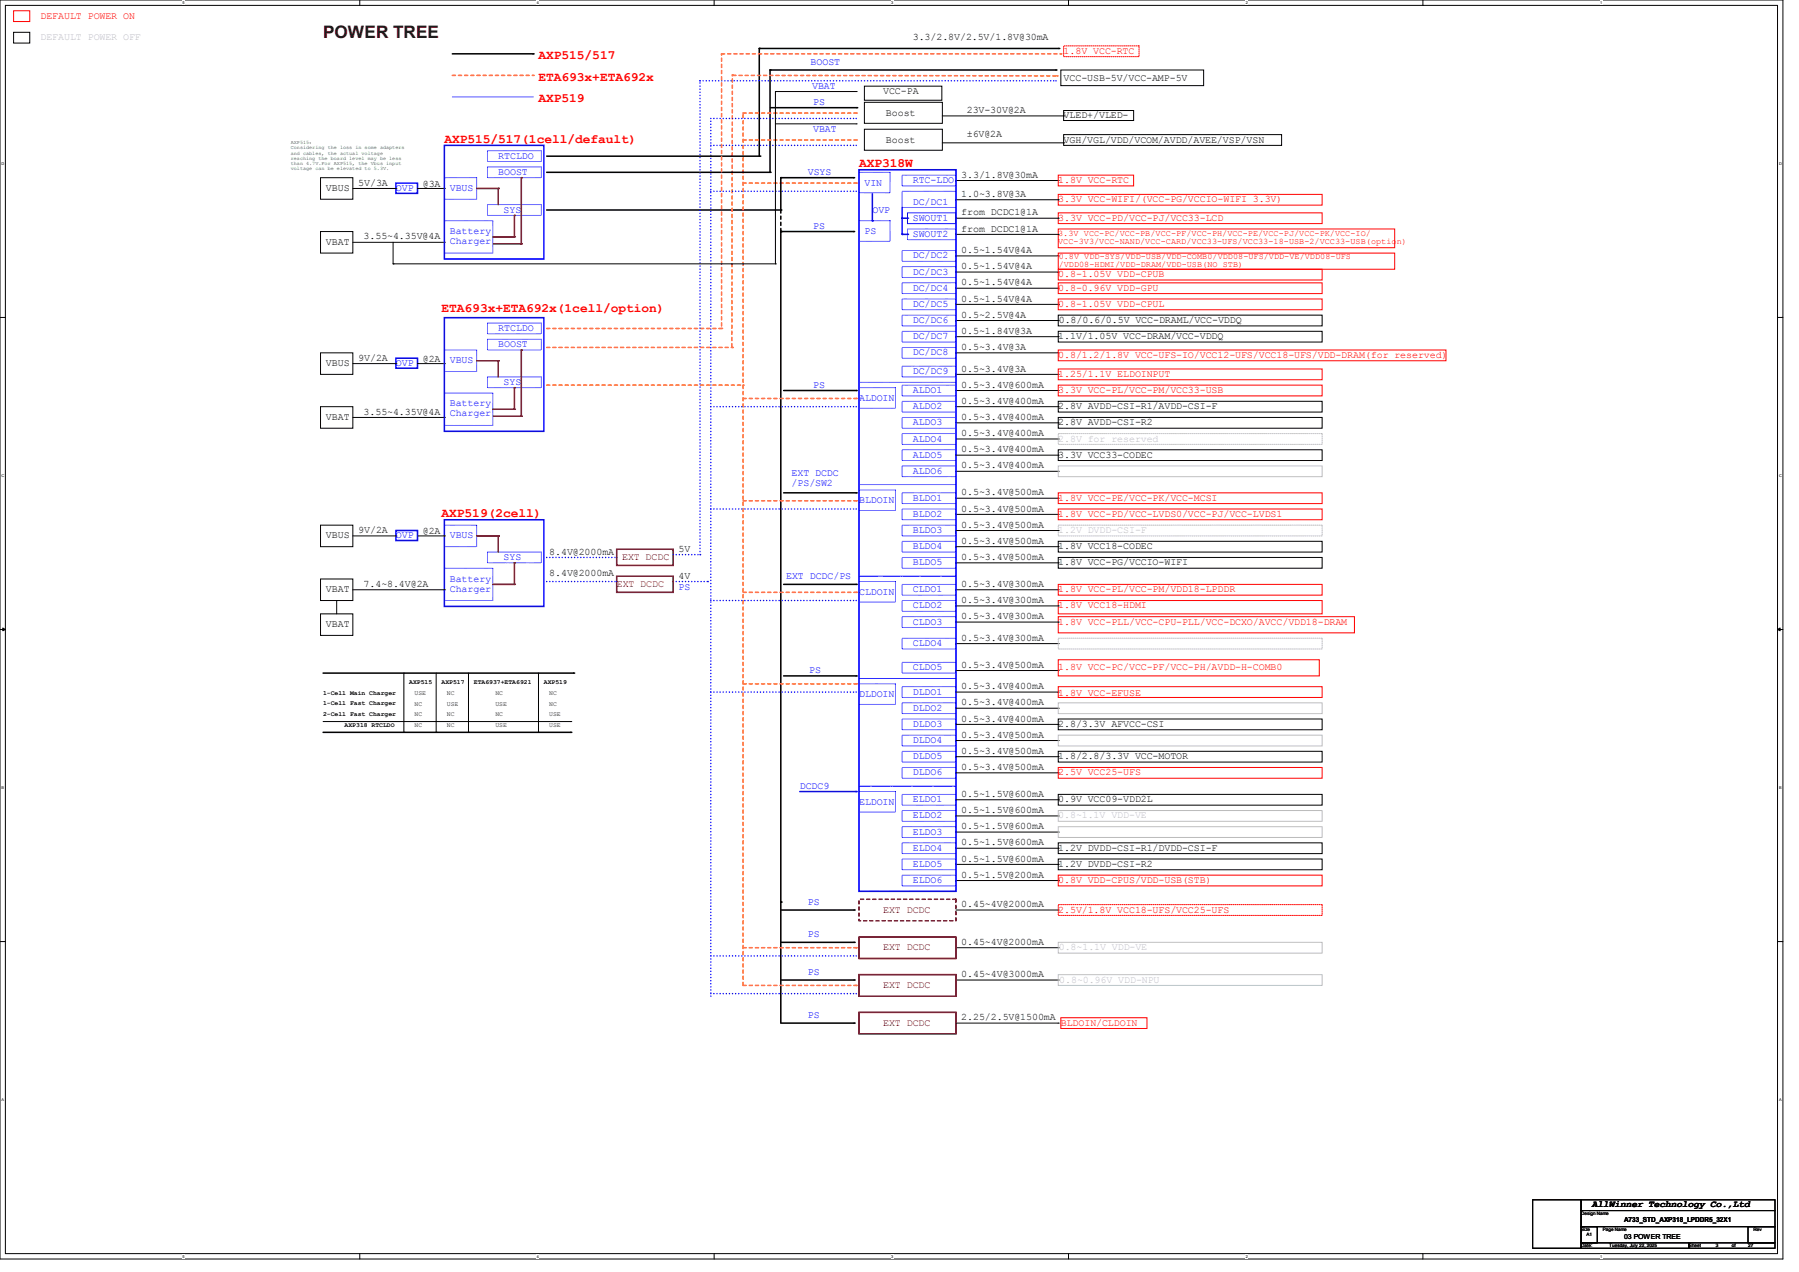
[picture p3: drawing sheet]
<svg xmlns="http://www.w3.org/2000/svg" width="297mm" height="210mm" viewBox="0 0 297 210" stroke-linecap="round" stroke-linejoin="round" font-family="sans-serif">
<defs><g id="words">
<text font-size="2.8" fill="#400000" x="53.3" y="6.4">POWER TREE</text>
<g font-size="2.1" fill="#f00">
<text x="88.9" y="9.7">AXP515/517</text>
<text x="88.9" y="16.8">AXP519</text>
<text x="88.9" y="13.3">ETA693x+ETA692x</text>
<text x="73.4" y="23.5">AXP515/517(1cell/default)</text>
<text x="141.8" y="27.5">AXP318W</text>
<text x="72.9" y="51.5">ETA693x+ETA692x(1cell/option)</text>
<text x="72.9" y="85.3">AXP519(2cell)</text>
</g>
<g font-size="1.7" fill="#f00">
<text x="6.7" y="3.1">DEFAULT POWER ON</text>
<text x="175.6" y="8.9">1.8V VCC-RTC</text>
<text x="174.7" y="33.4">3.3V VCC-WIFI/(VCC-PG/VCCIO-WIFI 3.3V)</text>
<text x="174.7" y="30.2">1.8V VCC-RTC</text>
<text x="174.7" y="36.4">3.3V VCC-PD/VCC-PJ/VCC33-LCD</text>
<text x="174.7" y="45.8">0.8-1.05V VDD-CPUB</text>
<text x="174.7" y="48">0.8-0.96V VDD-GPU</text>
<text x="174.7" y="50.7">0.8-1.05V VDD-CPUL</text>
<text x="174.7" y="59.1">0.8/1.2/1.8V VCC-UFS-IO/VCC12-UFS/VCC18-UFS/VDD-DRAM(for reserved)</text>
<text x="174.7" y="62.2">1.25/1.1V ELDOINPUT</text>
<text x="174.7" y="64.9">3.3V VCC-PL/VCC-PM/VCC33-USB</text>
<text x="174.7" y="82.7">1.8V VCC-PE/VCC-PK/VCC-MCSI</text>
<text x="174.7" y="85.3">1.8V VCC-PD/VCC-LVDS0/VCC-PJ/VCC-LVDS1</text>
<text x="174.7" y="100.5">1.8V VCC18-HDMI</text>
<text x="174.7" y="97.8">1.8V VCC-PL/VCC-PM/VDD18-LPDDR</text>
<text x="174.7" y="103.1">1.8V VCC-PLL/VCC-CPU-PLL/VCC-DCXO/AVCC/VDD18-DRAM</text>
<text x="174.7" y="110.7">1.8V VCC-PC/VCC-PF/VCC-PH/AVDD-H-COMB0</text>
<text x="174.7" y="114.8">1.8V VCC-EFUSE</text>
<text x="174.7" y="128">2.5V VCC25-UFS</text>
<text x="174.7" y="145.8">0.8V VDD-CPUS/VDD-USB(STB)</text>
<text x="174.7" y="150.7">2.5V/1.8V VCC18-UFS/VCC25-UFS</text>
<text x="175.1" y="169.3">BLDOIN/CLDOIN</text>
</g>
<g font-size="1.7" fill="#c0c0c0">
<text x="6.7" y="6.6">DEFAULT POWER OFF</text>
<text x="174.7" y="72.9">2.8V for reserved</text>
<text x="174.7" y="88">1.2V DVDD-CSI-F</text>
<text x="174.7" y="135.1">0.8~1.1V VDD-VE</text>
<text x="174.8" y="156.9">0.8~1.1V VDD-VE</text>
<text x="174.9" y="162.2">0.8~0.96V VDD-NPU</text>
</g>
<g font-size="1.7" fill="#00f">
<text x="133.8" y="10.7">BOOST</text>
<text x="134.1" y="14.7">VBAT</text>
<text x="134.2" y="17.3">PS</text>
<text x="134.2" y="21.8">VBAT</text>
<text x="82.3" y="28.9">BOOST</text>
<text x="82.3" y="26.2">RTCLDO</text>
<text x="133.3" y="28.9">VSYS</text>
<text x="65.4" y="31.5">OVP</text>
<text x="74.3" y="31.5">VBUS</text>
<text x="83.1" y="35.1">SYS</text>
<text x="142.7" y="30.6">VIN</text>
<text x="144" y="35.1">OVP</text>
<text x="150.7" y="30.2">RTC-LDO</text>
<text x="150.7" y="33.8">DC/DC1</text>
<text x="74.3" y="38.7">Battery</text>
<text x="74.3" y="40.3">Charger</text>
<text x="134.2" y="37.8">PS</text>
<text x="142.7" y="38.7">PS</text>
<text x="150.7" y="36.4">SWOUT1</text>
<text x="150.7" y="39.1">SWOUT2</text>
<text x="150.7" y="42.7">DC/DC2</text>
<text x="150.7" y="45.3">DC/DC3</text>
<text x="150.7" y="48">DC/DC4</text>
<text x="150.7" y="50.7">DC/DC5</text>
<text x="150.7" y="53.3">DC/DC6</text>
<text x="74.3" y="60">VBUS</text>
<text x="82.3" y="57.3">BOOST</text>
<text x="82.3" y="54.7">RTCLDO</text>
<text x="150.7" y="56">DC/DC7</text>
<text x="150.7" y="58.7">DC/DC8</text>
<text x="65.4" y="60.5">OVP</text>
<text x="83.1" y="63.5">SYS</text>
<text x="134.2" y="64">PS</text>
<text x="150.7" y="64.9">ALDO1</text>
<text x="150.7" y="61.8">DC/DC9</text>
<text x="74.3" y="67.1">Battery</text>
<text x="74.3" y="68.7">Charger</text>
<text x="141.8" y="66.2">ALDOIN</text>
<text x="150.7" y="70.2">ALDO3</text>
<text x="150.7" y="67.6">ALDO2</text>
<text x="150.7" y="72.9">ALDO4</text>
<text x="150.7" y="75.6">ALDO5</text>
<text x="130.7" y="78.7">EXT DCDC</text>
<text x="130.7" y="80.3">/PS/SW2</text>
<text x="141.8" y="83.1">BLDOIN</text>
<text x="150.7" y="82.7">BLDO1</text>
<text x="150.7" y="78.2">ALDO6</text>
<text x="65.4" y="88.9">OVP</text>
<text x="74.3" y="88.9">VBUS</text>
<text x="150.7" y="85.3">BLDO2</text>
<text x="150.7" y="88">BLDO3</text>
<text x="83.1" y="92.5">SYS</text>
<text x="129.8" y="95.5">EXT DCDC/PS</text>
<text x="150.7" y="90.7">BLDO4</text>
<text x="150.7" y="93.3">BLDO5</text>
<text x="74.3" y="96">Battery</text>
<text x="74.3" y="97.7">Charger</text>
<text x="112" y="97.3">PS</text>
<text x="141.8" y="98.2">CLDOIN</text>
<text x="150.7" y="97.8">CLDO1</text>
<text x="150.7" y="100.5">CLDO2</text>
<text x="150.7" y="106.7">CLDO4</text>
<text x="150.7" y="103.1">CLDO3</text>
<text x="133.6" y="111.1">PS</text>
<text x="150.7" y="110.7">CLDO5</text>
<text x="141.8" y="115.1">DLDOIN</text>
<text x="150.7" y="114.7">DLDO1</text>
<text x="150.7" y="117.3">DLDO2</text>
<text x="150.7" y="122.7">DLDO4</text>
<text x="150.7" y="120">DLDO3</text>
<text x="150.7" y="125.3">DLDO5</text>
<text x="132" y="130.2">DCDC9</text>
<text x="150.7" y="128">DLDO6</text>
<text x="141.8" y="132.9">ELDOIN</text>
<text x="150.7" y="132.5">ELDO1</text>
<text x="150.7" y="135.1">ELDO2</text>
<text x="150.7" y="137.8">ELDO3</text>
<text x="150.7" y="140.5">ELDO4</text>
<text x="150.7" y="143.1">ELDO5</text>
<text x="133.3" y="149.4">PS</text>
<text x="150.7" y="145.8">ELDO6</text>
<text x="133.3" y="154.7">PS</text>
<text x="133.3" y="160.9">PS</text>
<text x="133.3" y="168">PS</text>
</g>
<g font-size="1.7">
<text x="150.7" y="6.6">3.3/2.8V/2.5V/1.8V@30mA</text>
<text x="145.8" y="15.5">VCC-PA</text>
<text x="175.6" y="13.3">VCC-USB-5V/VCC-AMP-5V</text>
<text x="146.3" y="19.1">Boost</text>
<text x="146.3" y="23.5">Boost</text>
<text x="159.6" y="22.6">±6V@2A</text>
<text x="159.6" y="18.7">23V-30V@2A</text>
<text x="175.6" y="19.6">VLED+/VLED-</text>
<text x="175.6" y="23.5">VGH/VGL/VDD/VCOM/AVDD/AVEE/VSP/VSN</text>
<text x="158.7" y="29.3">3.3/1.8V@30mA</text>
<text x="53.8" y="31.5">VBUS</text>
<text x="59.1" y="30.6">5V/3A</text>
<text x="69.8" y="30.8">@3A</text>
<text x="158.7" y="35.6">from DCDC1@1A</text>
<text x="158.7" y="32.5">1.0~3.8V@3A</text>
<text x="53.8" y="40.4">VBAT</text>
<text x="60" y="39.5">3.55~4.35V@4A</text>
<text x="158.7" y="41.8">0.5~1.54V@4A</text>
<text x="158.7" y="38.2">from DCDC1@1A</text>
<text x="158.7" y="44.4">0.5~1.54V@4A</text>
<text x="158.7" y="47.1">0.5~1.54V@4A</text>
<text x="158.7" y="49.8">0.5~1.54V@4A</text>
<text x="158.7" y="52.5">0.5~2.5V@4A</text>
<text x="174.8" y="53.3">0.8/0.6/0.5V VCC-DRAML/VCC-VDDQ</text>
<text x="59.1" y="59.6">9V/2A</text>
<text x="69.8" y="59.7">@2A</text>
<text x="158.7" y="55.1">0.5~1.84V@3A</text>
<text x="158.7" y="57.8">0.5~3.4V@3A</text>
<text x="174.7" y="56">1.1V/1.05V VCC-DRAM/VCC-VDDQ</text>
<text x="53.8" y="60.5">VBUS</text>
<text x="158.7" y="64">0.5~3.4V@600mA</text>
<text x="158.7" y="61.3">0.5~3.4V@3A</text>
<text x="53.8" y="69.3">VBAT</text>
<text x="60" y="68.5">3.55~4.35V@4A</text>
<text x="158.7" y="66.7">0.5~3.4V@400mA</text>
<text x="158.7" y="69.3">0.5~3.4V@400mA</text>
<text x="174.7" y="67.6">2.8V AVDD-CSI-R1/AVDD-CSI-F</text>
<text x="174.7" y="70.2">2.8V AVDD-CSI-R2</text>
<text x="158.7" y="72">0.5~3.4V@400mA</text>
<text x="158.7" y="77.3">0.5~3.4V@400mA</text>
<text x="158.7" y="74.7">0.5~3.4V@400mA</text>
<text x="174.7" y="75.6">3.3V VCC33-CODEC</text>
<text x="158.7" y="81.8">0.5~3.4V@500mA</text>
<text x="53.8" y="88.9">VBUS</text>
<text x="59.1" y="88">9V/2A</text>
<text x="69.8" y="88.2">@2A</text>
<text x="158.7" y="84.5">0.5~3.4V@500mA</text>
<text x="158.7" y="87.1">0.5~3.4V@500mA</text>
<text x="158.7" y="89.8">0.5~3.4V@500mA</text>
<text x="90.7" y="91.6">8.4V@2000mA</text>
<text x="90.7" y="95.1">8.4V@2000mA</text>
<text x="112" y="95.5">4V</text>
<text x="112" y="91.1">5V</text>
<text x="158.7" y="92.5">0.5~3.4V@500mA</text>
<text x="174.7" y="93.3">1.8V VCC-PG/VCCIO-WIFI</text>
<text x="174.7" y="90.7">1.8V VCC18-CODEC</text>
<text x="53.8" y="97.8">VBAT</text>
<text x="60" y="96.9">7.4~8.4V@2A</text>
<text x="158.7" y="99.6">0.5~3.4V@300mA</text>
<text x="158.7" y="96.9">0.5~3.4V@300mA</text>
<text x="53.8" y="103.5">VBAT</text>
<text x="158.7" y="102.2">0.5~3.4V@300mA</text>
<text x="158.7" y="105.8">0.5~3.4V@300mA</text>
<text x="158.7" y="110.2">0.5~3.4V@500mA</text>
<text x="158.7" y="113.8">0.5~3.4V@400mA</text>
<text x="158.7" y="119.1">0.5~3.4V@400mA</text>
<text x="158.7" y="116.5">0.5~3.4V@400mA</text>
<text x="158.7" y="121.8">0.5~3.4V@500mA</text>
<text x="158.7" y="124.5">0.5~3.4V@500mA</text>
<text x="174.7" y="125.3">1.8/2.8/3.3V VCC-MOTOR</text>
<text x="174.7" y="120">2.8/3.3V AFVCC-CSI</text>
<text x="158.7" y="131.6">0.5~1.5V@600mA</text>
<text x="158.7" y="127.1">0.5~3.4V@500mA</text>
<text x="158.7" y="136.9">0.5~1.5V@600mA</text>
<text x="158.7" y="134.2">0.5~1.5V@600mA</text>
<text x="174.7" y="132.5">0.9V VCC09-VDD2L</text>
<text x="158.7" y="139.6">0.5~1.5V@600mA</text>
<text x="158.7" y="142.2">0.5~1.5V@600mA</text>
<text x="174.7" y="140.5">1.2V DVDD-CSI-R1/DVDD-CSI-F</text>
<text x="174.7" y="143.1">1.2V DVDD-CSI-R2</text>
<text x="158.7" y="144.9">0.5~1.5V@200mA</text>
<text x="158.7" y="149.8">0.45~4V@2000mA</text>
<text x="158.7" y="156">0.45~4V@2000mA</text>
<text x="158.7" y="161.3">0.45~4V@3000mA</text>
<text x="158.7" y="168.4">2.25/2.5V@1500mA</text>
</g>
<g font-size="1.7" fill="#800000">
<text x="102.7" y="92.5">EXT DCDC</text>
<text x="101.8" y="96.9">EXT DCDC</text>
<text x="145.8" y="150.7">EXT DCDC</text>
<text x="145.8" y="156.9">EXT DCDC</text>
<text x="145.8" y="163.1">EXT DCDC</text>
<text x="145.8" y="169.3">EXT DCDC</text>
</g>
<text font-size="1.6" x="262.8" y="199.3">AllWinner Technology Co.,Ltd</text>
<g font-size="1.4" fill="#f00">
<text x="174.7" y="38.9">3.3V VCC-PC/VCC-PB/VCC-PF/VCC-PH/VCC-PE/VCC-PJ/VCC-PK/VCC-IO/</text>
<text x="174.7" y="40.3">VCC-3V3/VCC-NAND/VCC-CARD/VCC33-UFS/VCC33-18-USB-2/VCC33-USB(option)</text>
<text x="174.8" y="42.8">0.8V VDD-SYS/VDD-USB/VDD-COMB0/VDD08-UFS/VDD-VE/VDD08-UFS</text>
<text x="174.8" y="44.2">/VDD08-HDMI/VDD-DRAM/VDD-USB(NO STB)</text>
</g>
<g font-size="1.1">
<text x="67.6" y="112.9">AXP515</text>
<text x="72.9" y="112.9">AXP517</text>
<text x="78.2" y="112.9">ETA6937+ETA6921</text>
<text x="89.8" y="112.9">AXP519</text>
<text x="53.3" y="114.7">1-Cell Main Charger</text>
<text x="53.3" y="116.5">1-Cell Fast Charger</text>
<text x="53.3" y="118.2">2-Cell Fast Charger</text>
<text x="68.5" y="116.5">NC</text>
<text x="68.5" y="118.3">NC</text>
<text x="68.5" y="114.7">USE</text>
<text x="73.8" y="116.5">USE</text>
<text x="73.8" y="114.7">NC</text>
<text x="73.8" y="118.3">NC</text>
<text x="81.8" y="114.7">NC</text>
<text x="81.8" y="118.3">NC</text>
<text x="81.8" y="116.5">USE</text>
<text x="90.7" y="118.3">USE</text>
<text x="90.7" y="116.5">NC</text>
<text x="90.7" y="114.7">NC</text>
<text x="56.9" y="120">AXP318 RTCLDO</text>
<text x="68.5" y="120.1">NC</text>
<text x="73.8" y="120.1">NC</text>
<text x="81.8" y="120.1">USE</text>
<text x="90.7" y="120.1">USE</text>
<text x="268.1" y="201.8">A733_STD_AXP318_LPDDR5_32X1</text>
<text x="268.1" y="204.5">03 POWER TREE</text>
</g>
<g font-size=".8" fill="#008000">
<text x="48" y="23.8">AXP515：</text>
<text x="48" y="24.7">Considering the loss in some adapters</text>
<text x="48" y="25.5">and cables, the actual voltage</text>
<text x="48" y="26.4">reaching the board level may be less</text>
<text x="48" y="27.2">than 4.7V.For AXP515, the Vbus input</text>
<text x="48" y="28.1">voltage can be elevated to 5.3V.</text>
</g>
<g font-size=".8">
<text x="261" y="200.6">Design Name</text>
<text x="261" y="203.2">Size</text>
<text x="264.6" y="203.2">Page Name</text>
<text x="289.5" y="203.2">Rev</text>
<text x="261" y="205.9">Date:</text>
<text x="261.9" y="204.1">A1</text>
<text x="265.7" y="205.9">Tuesday, July 22, 2025</text>
<text x="278.8" y="205.9">Sheet</text>
<text x="283.3" y="205.9">3</text>
<text x="285.9" y="205.9">of</text>
<text x="288.6" y="205.9">27</text>
</g>
<g font-size=".6">
<text x="30.1" y=".7">5</text>
<text x="88.6" y=".7">4</text>
<text x="147.1" y=".7">3</text>
<text x="205.6" y=".7">2</text>
<text x="264.2" y=".7">1</text>
<text x=".3" y="27.2">D</text>
<text x="293.7" y="27.2">D</text>
<text x=".3" y="78.7">C</text>
<text x="293.7" y="78.7">C</text>
<text x=".3" y="130.3">B</text>
<text x="293.7" y="130.3">B</text>
<text x=".3" y="181.8">A</text>
<text x="293.7" y="181.8">A</text>
<text x="30.1" y="207.7">5</text>
<text x="88.6" y="207.7">4</text>
<text x="147.1" y="207.7">3</text>
<text x="205.6" y="207.7">2</text>
<text x="264.2" y="207.7">1</text>
</g>
</g></defs>
<path d="M0 0h294.3v207.9h-294.3zM.9 .9h292.6v206.1h-292.6z" fill="none" stroke="#000" stroke-width=".17"/>
<g fill="#fff">
<path d="M30.1 .1h.4v.7h-.4z"/>
<path d="M30.1 207.1h.4v.7h-.4z"/>
</g>
<path d="M59.4 0v.9M59.4 207v.9" fill="none" stroke="#000" stroke-width=".17"/>
<g fill="#fff">
<path d="M88.6 .1h.4v.7h-.4z"/>
<path d="M88.6 207.1h.4v.7h-.4z"/>
</g>
<path d="M117.9 0v.9M117.9 207v.9" fill="none" stroke="#000" stroke-width=".17"/>
<g fill="#fff">
<path d="M147.2 .1h.3v.7h-.3z"/>
<path d="M147.2 207.1h.3v.7h-.3z"/>
</g>
<path d="M176.4 0v.9M176.4 207v.9" fill="none" stroke="#000" stroke-width=".17"/>
<g fill="#fff">
<path d="M205.7 .1h.3v.7h-.3z"/>
<path d="M205.7 207.1h.3v.7h-.3z"/>
</g>
<path d="M234.9 0v.9M234.9 207v.9" fill="none" stroke="#000" stroke-width=".17"/>
<g fill="#fff">
<path d="M264.2 .1h.3v.7h-.3z"/>
<path d="M264.2 207.1h.3v.7h-.3z"/>
<path d="M.3 26.6h.4v.7h-.4z"/>
<path d="M293.7 26.6h.5v.7h-.5z"/>
<path d="M.3 78.1h.4v.8h-.4z"/>
<path d="M293.7 78.1h.5v.8h-.5z"/>
</g>
<path d="M0 52.4h.9M293.5 52.4h.8" fill="none" stroke="#000" stroke-width=".17"/>
<g fill="#fff">
<path d="M.3 129.7h.4v.7h-.4z"/>
<path d="M293.7 129.7h.4v.7h-.4z"/>
</g>
<path d="M0 103.9h.9M293.5 103.9h.8" fill="none" stroke="#000" stroke-width=".17"/>
<path d="M.5 103.7l.4 .2-.4 .2zM293.5 103.9l.4-.2v.4z" fill="#000" stroke="#000" stroke-width=".17"/>
<g fill="#fff">
<path d="M.3 181.2h.3v.7h-.3z"/>
<path d="M293.7 181.2h.4v.7h-.4z"/>
</g>
<g fill="none" stroke="#000" stroke-width=".17">
<path d="M2.2 5.3h2.7v1.8h-2.7zM128 15.1h.1M128 15.1v28.5M128 15.1h13.4M141.4 15.1h.1M142.7 16.9h12.9v3.5h-12.9zM142.7 14.2h12.8v2.4h-12.8zM155.6 19.1h20M175.1 11.6h23.6v2.5h-23.6zM175.6 18.2h11.6v1.7h-11.6zM175.6 19.1h.1M52.9 38.2h5.4v3.6h-5.4z"/>
<path d="M52.9 29.3h5.4v3.6h-5.4zM58.3 31.1h7.1M65.4 31.1h.1M68.9 31.1h4.5M73.4 31.1h.1M128 20.4h13.4M141.4 20.4h.1M142.7 21.3h12.9v3.5h-12.9zM155.6 23.6h20M157.8 29.8h16.9M157.8 33h16.9M157.8 38.7h16.9"/>
<path d="M157.8 36h16.9M174.7 29.8h.1M174.7 33h.1M174.7 38.7h.1M174.7 36h.1M175.6 22.2h36v1.8h-36zM175.6 23.6h.1M52.9 58.3h5.4v3.5h-5.4zM58.3 40h15.1M64.9 43.6h.1M64.9 40v3.6M64.9 43.6h63.1"/>
<path d="M73.4 40h.1M128 43.6h.1M157.8 58.3h16.9M157.8 42.2h16.9M157.8 44.9h16.9M157.8 47.6h16.9M157.8 52.9h16.9M157.8 55.6h16.9M157.8 50.2h16.9M174.7 52h43.6v1.8h-43.6zM174.7 54.7h43.6v1.8h-43.6zM174.7 58.3h.1"/>
<path d="M174.7 42.2h.1M174.7 44.9h.1M174.7 47.6h.1M174.7 52.9h.1M174.7 55.6h.1M174.7 50.2h.1M52.9 67.1h5.4v3.6h-5.4zM58.3 68.9h15.1M58.3 60h7.1M65.4 60h.1M68.9 60h4.5M73.4 68.9h.1"/>
<path d="M73.4 60h.1M157.8 61.8h16.9M157.8 67.1h16.9M157.8 69.8h16.9M157.8 72.5h16.9M157.8 77.8h16.9M157.8 64.5h16.9M157.8 75.1h16.9M174.7 66.3h43.6v1.7h-43.6zM174.7 68.9h43.6v1.8h-43.6zM174.7 74.3h43.6v1.7h-43.6zM174.7 61.8h.1"/>
<path d="M174.7 67.1h.1M174.7 69.8h.1M174.7 72.5h.1M174.7 77.8h.1M174.7 64.5h.1M174.7 75.1h.1M52.9 95.6h5.4v3.5h-5.4zM52.9 86.7h5.4v3.6h-5.4zM55.6 99.1h.1M55.6 99.1v2.2M58.3 97.4h15.1M58.3 88.5h7.1"/>
<path d="M65.4 88.5h.1M68.9 88.5h4.5M73.4 97.4h.1M73.4 88.5h.1M157.8 97.4h16.9M157.8 92.9h16.9M157.8 82.3h16.9M157.8 84.9h16.9M157.8 87.6h16.9M157.8 90.3h16.9M174.7 89.4h43.6v1.7h-43.6zM174.7 92h43.6v1.8h-43.6z"/>
<path d="M174.7 97.4h.1M174.7 92.9h.1M174.7 82.3h.1M174.7 84.9h.1M174.7 87.6h.1M174.7 90.3h.1M52.9 101.3h5.4v3.6h-5.4zM53.3 119.1h40.9M66.7 111.1v9.8M72 111.1v9.8M77.3 111.1v9.8M88.9 111.1v9.8"/>
<path d="M94.2 119.1h.1M157.8 100h16.9M157.8 102.7h16.9M157.8 106.3h16.9M157.8 110.7h16.9M157.8 119.6h16.9M157.8 116.9h16.9M157.8 114.3h16.9M174.7 118.7h43.6v1.8h-43.6zM174.7 100h.1M174.7 102.7h.1M174.7 106.3h.1"/>
<path d="M174.7 110.7h.1M174.7 119.6h.1M174.7 116.9h.1M174.7 114.3h.1M66.7 120.9h.1M72 120.9h.1M77.3 120.9h.1M88.9 120.9h.1M157.8 137.4h16.9M157.8 134.7h16.9M157.8 132h16.9M157.8 122.3h16.9"/>
<path d="M157.8 124.9h16.9M157.8 127.6h16.9M174.7 139.1h43.6v1.8h-43.6zM174.7 131.1h43.6v1.8h-43.6zM174.7 124h43.6v1.8h-43.6zM174.7 137.4h.1M174.7 134.7h.1M174.7 132h.1M174.7 122.3h.1M174.7 124.9h.1M174.7 127.6h.1M0 155.4h.9"/>
<path d="M157.8 140h16.9M157.8 142.7h16.9M157.8 145.4h16.9M157.8 150.2h16.9M157.8 156.5h16.9M174.7 141.8h43.6v1.8h-43.6zM174.7 140h.1M174.7 142.7h.1M174.7 145.4h.1M174.7 150.2h.1M174.7 156.5h.1M293.5 155.4h.8"/>
<path d="M157.8 161.8h16.9M157.8 168.9h16.9M174.7 161.8h.1M174.7 168.9h.1M253 198.1h8v8h-8zM261 198.1h32v1.8h-32zM261 199.9h32v2.6h-32zM261 202.5h2.7v2.7h-2.7zM261 205.2h17.8v.9h-17.8zM278.8 205.2h14.2v.9h-14.2zM288.6 202.5h4.4v2.7h-4.4z"/>
</g>
<g fill="none" stroke="#f00" stroke-width=".17">
<path d="M2.2 1.8h2.7v1.8h-2.7zM174.7 35.1h43.6v1.8h-43.6zM174.7 28.9h12.5v1.8h-12.5zM174.7 32.1h43.6v1.8h-43.6zM174.7 37.8h55.6v3.1h-55.6zM174.7 41.8h55.6v2.6h-55.6zM174.7 49.4h43.6v1.7h-43.6zM174.7 44.4h43.6v1.8h-43.6zM174.7 46.7h43.6v1.8h-43.6zM174.7 57.8h64v1.8h-64zM174.7 60.9h43.6v1.8h-43.6zM174.7 63.6h43.6v1.8h-43.6z"/>
<path d="M174.7 99.1h43.6v2.2h-43.6zM174.7 81.4h43.6v1.7h-43.6zM174.7 84h43.6v1.8h-43.6zM174.7 96.5h43.6v1.8h-43.6zM174.7 101.8h48.9v2.7h-48.9zM174.7 108.9h43.1v2.7h-43.1zM174.7 113.4h43.6v1.7h-43.6zM174.7 126.7h43.6v1.8h-43.6zM174.7 144.5h43.6v1.8h-43.6zM175.1 168h14.3v1.8h-14.3z"/>
</g>
<g fill="none" stroke="#00f" stroke-width=".25">
<path d="M65.4 30.2h3.5v1.7h-3.5zM73.4 24h16.4v18.8h-16.4zM141.8 28h16v119.2h-16zM144 36.4h.1M144 32v4.4M148.9 36h.1M148.9 38.7h.1M148.9 34.2v4.5M148.9 36h.9M148.9 38.7h.9M149.8 36h.1M149.8 38.7h.1"/>
<path d="M65.4 59.1h3.5v1.7h-3.5zM73.4 52.5h16.4v18.7h-16.4zM65.4 87.6h3.5v1.6h-3.5zM73.4 85.8h16.4v14.3h-16.4zM132 130.7h9.4M141.4 130.7h.1"/>
</g>
<g fill="none" stroke="#00f" stroke-width=".17">
<path d="M74.7 16h13.3M88 16h.1M73.4 36.4h8v5.4h-8zM73.4 29.3h5.3v3.6h-5.3zM80.5 33.8h8.9v1.8h-8.9zM80.5 27.6h8.9v1.7h-8.9zM80.5 24.9h8.9v1.8h-8.9zM141.8 28.4h5.1v3.4h-5.1zM141.8 28h16v35.1h-16zM141.8 36.4h5.1v3.4h-5.1zM148.9 28.9h8.9v1.8h-8.9zM148.9 31.6h8.9v2.6h-8.9z"/>
<path d="M149.8 35.1h8v1.8h-8zM149.8 37.8h8v1.8h-8zM73.4 57.8h5.3v3.5h-5.3zM80.5 56h8.9v1.8h-8.9zM80.5 53.3h8.9v1.8h-8.9zM148.9 41.4h8.9v1.7h-8.9zM148.9 44h8.9v1.8h-8.9zM148.9 46.7h8.9v1.8h-8.9zM148.9 49.4h8.9v1.7h-8.9zM148.9 52h8.9v1.8h-8.9zM148.9 54.7h8.9v1.8h-8.9zM148.9 57.4h8.9v1.7h-8.9z"/>
<path d="M73.4 64.9h8v5.3h-8zM80.5 62.2h8.9v1.8h-8.9zM141.8 64h6v3.4h-6zM148.9 68.9h8.9v1.8h-8.9zM148.9 63.6h8.9v1.8h-8.9zM148.9 66.3h8.9v1.7h-8.9zM148.9 71.6h8.9v1.8h-8.9zM148.9 74.3h8.9v1.7h-8.9zM148.9 60.5h8.9v1.7h-8.9zM148.9 76.9h8.9v1.8h-8.9zM73.4 93.8h8v5.3h-8zM73.4 86.7h5.3v3.6h-5.3z"/>
<path d="M80.5 91.1h8.9v1.8h-8.9zM141.8 80h16v15.1h-16zM141.8 95.1h16v16.9h-16zM141.8 80.9h6v3.4h-6zM141.8 96h6v3.4h-6zM148.9 81.4h8.9v1.7h-8.9zM148.9 84h8.9v1.8h-8.9zM148.9 86.7h8.9v1.8h-8.9zM148.9 89.4h8.9v1.7h-8.9zM148.9 92h8.9v1.8h-8.9zM148.9 96.5h8.9v1.8h-8.9zM148.9 99.1h8.9v1.8h-8.9z"/>
<path d="M141.8 112h16v17.8h-16zM141.8 112.9h6v3.4h-6zM148.9 101.8h8.9v1.8h-8.9zM148.9 105.4h8.9v1.7h-8.9zM148.9 109.3h8.9v1.8h-8.9zM148.9 113.4h8.9v1.7h-8.9zM148.9 116h8.9v1.8h-8.9zM148.9 118.7h8.9v1.8h-8.9zM141.8 129.8h16v17.4h-16zM141.8 130.7h6v3.4h-6zM148.9 121.4h8.9v1.7h-8.9zM148.9 124h8.9v1.8h-8.9z"/>
<path d="M148.9 126.7h8.9v1.8h-8.9zM148.9 131.1h8.9v1.8h-8.9zM148.9 133.8h8.9v1.8h-8.9zM148.9 136.5h8.9v1.8h-8.9zM148.9 139.1h8.9v1.8h-8.9zM148.9 141.8h8.9v1.8h-8.9zM148.9 144.5h8.9v1.8h-8.9z"/>
</g>
<g fill="none" stroke="#800000" stroke-width=".25">
<path d="M78.7 31.1h3.6M81.4 39.1h3.5M82.3 31.1h.1M82.3 31.1v2.7M84.9 39.1h.1M84.9 35.6h.1M84.9 35.6v3.5M86.1 29.3h.1M86.1 29.3v11M78.7 59.6h3.6M81.4 40.3h4.7M82.3 59.6h.1"/>
<path d="M82.3 59.6v2.6M86.1 40.3h.1M86.1 57.8h.1M86.1 57.8v10.9M81.4 67.6h3.5M81.4 68.7h4.7M84.9 67.6h.1M84.9 64h.1M84.9 64v3.6M86.1 68.7h.1M78.7 88.5h3.6M81.4 96.5h3.5"/>
<path d="M82.3 88.5h.1M82.3 88.5v2.6M84.9 96.5h.1M84.9 92.9h.1M84.9 92.9v3.6M101.8 90.7h9.3v2.6h-9.3zM101.8 95.1h9.3v2.7h-9.3zM141.8 154.7h16v3.5h-16zM141.8 160.9h16v3.6h-16zM141.8 167.1h16v3.6h-16z"/>
</g>
<path d="M174.7 71.6h43.6v1.8h-43.6zM174.7 86.7h43.6v1.8h-43.6zM174.7 105.4h43.6v1.7h-43.6z" fill="none" stroke="#c0c0c0" stroke-width=".17" stroke-dasharray=".2 .2"/>
<path d="M174.7 76.9h43.6v1.8h-43.6zM174.7 116h43.6v1.8h-43.6zM174.7 136.5h43.6v1.8h-43.6zM174.7 133.8h43.6v1.8h-43.6zM174.7 121.4h43.6v1.7h-43.6zM174.7 155.6h43.6v1.8h-43.6zM174.7 160.9h43.6v1.8h-43.6z" fill="none" stroke="#c0c0c0" stroke-width=".17"/>
<g fill="none" stroke="#000" stroke-width=".25">
<path d="M74.7 8.9h13.3M88 8.9h.1M125.3 8h.1M125.3 8h49.5M125.3 8v17.8M127.1 11.6h.1M127.1 11.6v16.8M127.1 11.6h47.2M127.2 17.8h14.2M141.4 17.8h.1M174.3 11.6h.1M174.8 8h.1"/>
<path d="M90.3 34.7h38.6M90.3 25.8h35.1M90.3 28.4h36.8M125.4 25.8h.1M127.1 28.4h.1M128.9 34.7h.1M128.9 38.2h.1M128.9 29.3h.1M128.9 29.3v5.4M128.9 38.2v130.7M128.9 38.2h12M128.9 29.3h12"/>
<path d="M140.9 38.2h.1M140.9 29.3h.1M129.4 64.5h12M141.4 64.5h.1M129.4 81.4h12M129.4 96.5h12M141.4 81.4h.1M141.4 96.5h.1M53.3 111.1h41.4M94.7 111.1h.1M129.4 111.6h12M141.4 111.6h.1"/>
<path d="M53.3 120.9h40.9M94.2 120.9h.1M128.9 148.9h.1M129 155.6h12M129 150.2h12M141 155.6h.1M141 150.2h.1M129 161.8h12M129 168.9h12M141 161.8h.1M141 168.9h.1"/>
</g>
<path d="M175.6 7.6h12.4v1.8h-12.4zM174.7 149.4h43.6v1.7h-43.6z" fill="none" stroke="#f00" stroke-width=".17" stroke-dasharray=".2 .2"/>
<path d="M141.8 148.5h16v3.5h-16z" fill="none" stroke="#800000" stroke-width=".25" stroke-dasharray=".5 .5"/>
<g fill="none" stroke="#ff8000" stroke-width=".25" stroke-dasharray=".5 .5">
<path d="M74.7 12.4h13.3M88 12.4h.1M119.1 8.9h.1M119.1 8.9h56M120.9 12.4h.1M121 12.4l53.5 .1M122.7 18.7h.1M122.7 18.7h18.7M141.4 18.7h.1M174.5 12.5h.1M175.1 8.9h.1M122.7 30.2h18.7"/>
<path d="M122.7 23.1h18.7M141.4 30.2h.1M141.4 23.1h.1M90.3 57.4h30.6M90.3 54.2h28.8M119.1 54.2h.1M119.1 53.8v-44.9M120.8 57.2l.1-44.8M120.9 57.4h.1M90.3 63.6h32.4M122.7 63.6h.1M122.7 65.8h18.7"/>
<path d="M141.4 65.8h.1M122.7 82.7h18.7M122.7 97.8h18.7M141.4 82.7h.1M141.4 97.8h.1M122.7 112.9h18.7M141.4 112.9h.1M122.7 156.5h18.7M141.4 156.5h.1M122.7 162.7v-144M122.7 162.7h18.7M141.4 162.7h.1"/>
</g>
<g fill="none" stroke="#00f" stroke-width=".25" stroke-dasharray="0 .5">
<path d="M115.6 13.3h58.7M115.6 13.3h.1M117.3 19.6h24.1M141.4 19.6h.1M174.3 13.3h.1M117.3 20h.1M117.3 24h24.1M117.3 31.6h24.1M141.4 24h.1M141.4 31.6h.1M117.3 67.1h24.1M141.4 67.1h.1"/>
<path d="M90.3 92h11.5M90.3 96h11.5M101.8 92h.1M101.8 96h.1M111.1 96h5.8M111.1 91.6h4.6M115.6 91.6v-78.3M115.7 91.6h.1M116.9 96h.1M117.3 84h24.1M117.3 99.1h24.1M141.4 84h.1"/>
<path d="M141.4 99.1h.1M117.3 114.3h24.1M141.4 114.3h.1M117.3 157.8h24.1M141.4 157.8h.1M117.3 164.5v-144.5M117.3 164h24.1M141.4 164h.1"/>
</g>
<path d="M128.9 34.7v3.5M128.9 38.2h.1" fill="none" stroke="#000" stroke-width=".25" stroke-dasharray=".5 .5"/>
<use href="#words"/>
</svg>
